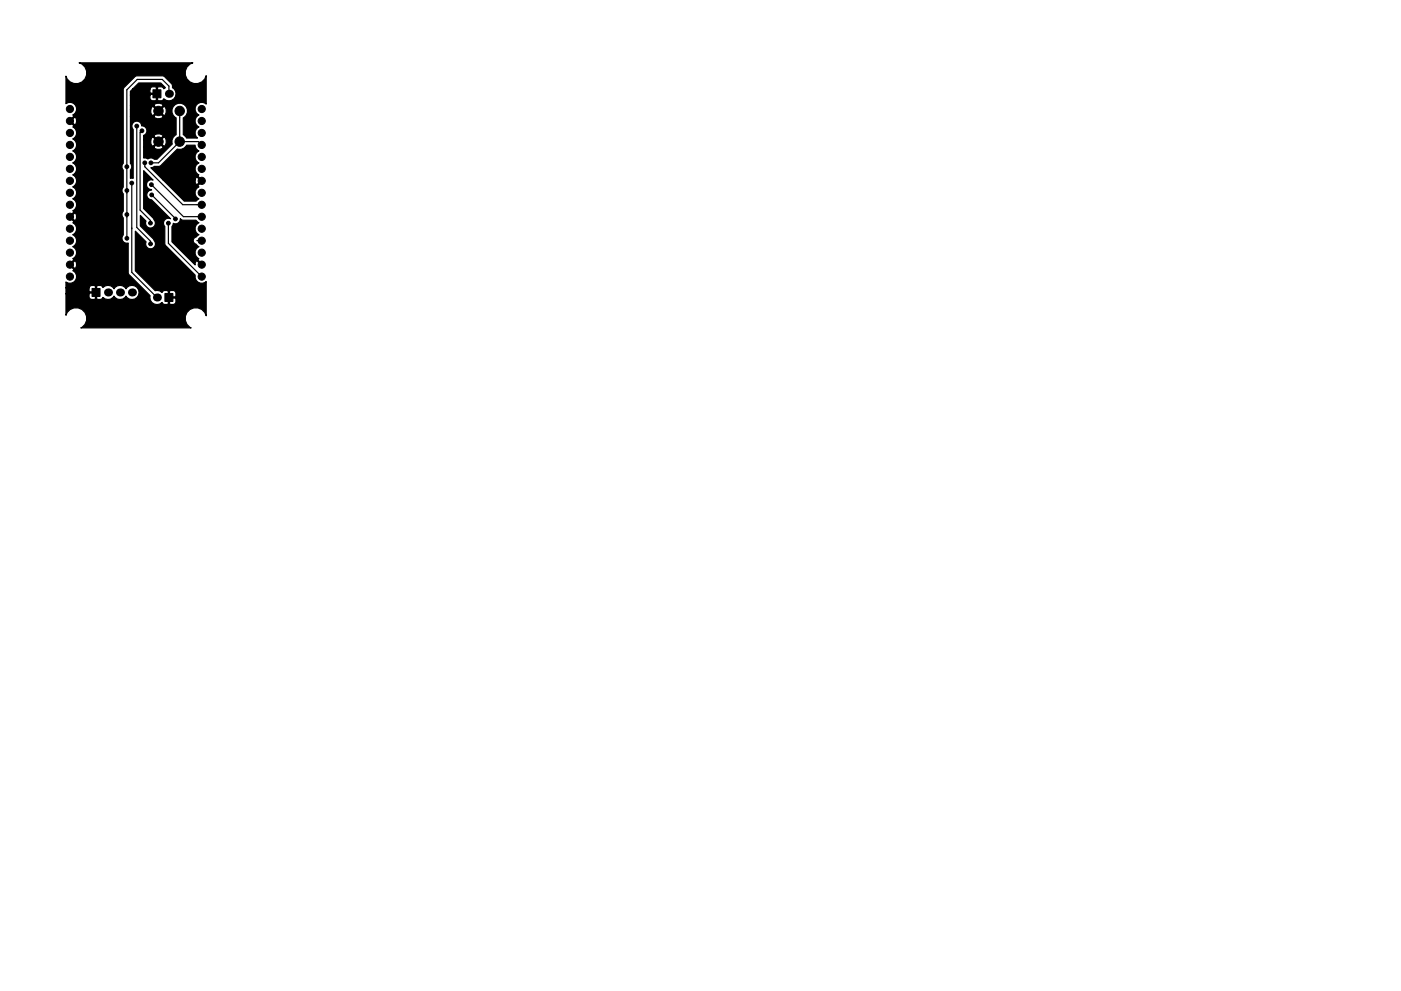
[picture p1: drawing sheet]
<svg xmlns="http://www.w3.org/2000/svg" width="297mm" height="210mm" viewBox="0 0 297 210" stroke-linecap="round" stroke-linejoin="round" font-family="sans-serif">
<g fill="#000">
<circle cx="35.8" cy="19.9" r=".85"/>
<circle cx="22.9" cy="62" r=".85"/>
<circle cx="25.4" cy="62" r=".85"/>
<circle cx="28" cy="62" r=".85"/>
<circle cx="33.3" cy="63.1" r=".85"/>
</g>
<g fill="#000" stroke="#000" stroke-width=".21">
<path d="M32.4 19h1.7v1.7h-1.7zM19.5 61.2h1.7v1.7h-1.7zM35 62.3h1.7v1.7h-1.7z"/>
<circle cx="14.8" cy="35.8" r=".76"/>
<circle cx="14.8" cy="38.4" r=".76"/>
<circle cx="14.8" cy="30.7" r=".76"/>
<circle cx="14.8" cy="25.7" r=".76"/>
<circle cx="14.8" cy="28.2" r=".76"/>
<circle cx="14.8" cy="33.3" r=".76"/>
<circle cx="14.8" cy="23.1" r=".76"/>
<circle cx="26.9" cy="35.4" r=".4"/>
<circle cx="27.9" cy="38.8" r=".4"/>
<circle cx="29" cy="26.7" r=".4"/>
<circle cx="30.1" cy="27.7" r=".4"/>
<circle cx="30.7" cy="34.5" r=".4"/>
<circle cx="32" cy="34.5" r=".4"/>
<circle cx="32.1" cy="39.2" r=".4"/>
<circle cx="33.6" cy="30" r="1"/>
<circle cx="33.6" cy="23.5" r="1"/>
<circle cx="38.1" cy="30" r="1"/>
<circle cx="38.1" cy="23.5" r="1"/>
<circle cx="42.8" cy="35.8" r=".76"/>
<circle cx="42.8" cy="30.7" r=".76"/>
<circle cx="42.8" cy="33.3" r=".76"/>
<circle cx="42.8" cy="38.4" r=".76"/>
<circle cx="42.8" cy="28.2" r=".76"/>
<circle cx="42.8" cy="23.1" r=".76"/>
<circle cx="42.8" cy="25.7" r=".76"/>
<circle cx="14.8" cy="51.1" r=".76"/>
<circle cx="14.8" cy="58.7" r=".76"/>
<circle cx="14.8" cy="56.1" r=".76"/>
<circle cx="14.8" cy="46" r=".76"/>
<circle cx="14.8" cy="53.6" r=".76"/>
<circle cx="14.8" cy="48.5" r=".76"/>
<circle cx="14.8" cy="40.9" r=".76"/>
<circle cx="14.8" cy="43.4" r=".76"/>
<circle cx="26.9" cy="40.4" r=".4"/>
<circle cx="26.9" cy="45.5" r=".4"/>
<circle cx="26.9" cy="50.6" r=".4"/>
<circle cx="31.9" cy="47.3" r=".4"/>
<circle cx="31.9" cy="51.7" r=".4"/>
<circle cx="32.2" cy="41.3" r=".4"/>
<circle cx="35.7" cy="47.3" r=".4"/>
<circle cx="37.2" cy="46.4" r=".4"/>
<circle cx="42.8" cy="51.1" r=".76"/>
<circle cx="42.8" cy="58.7" r=".76"/>
<circle cx="42.8" cy="48.5" r=".76"/>
<circle cx="42.8" cy="46" r=".76"/>
<circle cx="42.8" cy="56.1" r=".76"/>
<circle cx="42.8" cy="53.6" r=".76"/>
<circle cx="42.8" cy="40.9" r=".76"/>
<circle cx="42.8" cy="43.4" r=".76"/>
</g>
<path d="M35.8 19.9v-1.6l-1.4-1.5h-5.3l-2.2 2.3v31.5M27.9 38.8v19l5.4 5.3M29 26.7v21.6l2.9 2.9v.5M30.1 27.7l-.4 .4v16.5l2.2 2.2v.5M30.7 34.5v.9l8.1 8h4M32.1 39.2l6.8 6.8h3.9M38.1 23.5v6.5M38.1 30h4l.7 .7M38.1 30l-4.5 4.5h-1.6M32.2 41.3l5 5.1M35.7 47.3v4.3l7.1 7.1M41.7 51h1.1" fill="none" stroke="#000" stroke-width=".25"/>
<path d="M16.8 13.3h24.1l-.6 .3a2.27 2.27 0 0 0-.1 3.7 2.27 2.27 0 0 0 3.5-1.2v6l-.1-.2a1.41 1.41 0 0 0-2.1 .5 1.41 1.41 0 0 0 .7 2 1.38 1.38 0 0 0-.9 1.3 1.38 1.38 0 0 0 .9 1.2 1.37 1.37 0 0 0-.3 2.4h-2.3l-.7-.7v-3.6l.1-.1a1.66 1.66 0 0 0 .3-2.5 1.66 1.66 0 0 0-2.5 .1 1.66 1.66 0 0 0 .5 2.5v3.6l-.1 .1a1.59 1.59 0 0 0-.7 1.8l-3.2 3.3h-.6a1.27 1.27 0 0 0-1.4-.1l-.8-.2v-2.3h2.1l.1 .3a1.26 1.26 0 0 0 1.9-.3l-1-1-1 1h-2.1v-1.4h1.5v.6l.2 .5 .2 .1 1-1h.4l1 1 .2-.1a1.26 1.26 0 0 0-.2-1.8l-1 .9h-.4l-1-.9-.2 .1-.2 .6h-1.5v-.9h2.1l1 1 1-1a1.17 1.17 0 0 0-2 0h-2.1v-.2a1.03 1.03 0 0 0 .6-1.2 1.03 1.03 0 0 0-1.1-.8 1.04 1.04 0 0 0-1.4-.9 1.04 1.04 0 0 0-.4 1.7v10.3h-.6v-1.7l.2-.1a1 1 0 0 0-.2-1.3v-10h5a1.17 1.17 0 0 0 2 0l-1-1-1 1h-5v-1.4h4.4v.6l.2 .5 .2 .1 1-1h.4l1 1 .2-.1a1.26 1.26 0 0 0-.2-1.8l-1 .9h-.4l-1-.9-.2 .1-.2 .6h-4.4v-.9h5l1 1 1-1a1.17 1.17 0 0 0-2 0h-5v-2.2h4.2v.7l.3 .4 .9 .1 .1-.2v-1.2h-1.2l-.1 .2h-4.2v-.8l.5-.5h3.7v.7l.1 .2h1.2v-1.2l-.1-.2-.9 .1-.3 .4h-3.7l1.3-1.3h4.7l1 1-.4 .2-.4-.4h-.7l-.2 .2v2.6l.2 .2h.7l.4-.4a1.5 1.5 0 0 0 2.3-.2 1.5 1.5 0 0 0-.4-2.2l-.1-.6-.1-.3-1.7-1.6h-5.6l-.5 .2-2.4 2.5-.1 15.9-.1 .1a1 1 0 0 0 .1 1.3l-.1 3.7a1 1 0 0 0 .1 1.3v3.7l-.1 .1a1 1 0 0 0 .1 1.3v3.7l-.1 .1a1.05 1.05 0 0 0 0 1.2 1.05 1.05 0 0 0 1.2 .4v6.5l4.6 4.6v.4a1.52 1.52 0 0 0 .9 1.4 1.52 1.52 0 0 0 1.7-.3l.4 .4h.7l.2-.2v-1.2h.2v1.2l.2 .2 .9-.1 .3-.4v-.7l-.2-.2h-1.4v-1.4h.2v1.2h1.2l.2-.2v-.7l-.5-.5h-.7l-.2 .2-1.1-.2-.5 .4a1.53 1.53 0 0 0-1.4-.3l-4.2-4.2v-8.5l2.3 2.3-.1 .2a1.07 1.07 0 0 0 1.4 1.2 1.07 1.07 0 0 0 .3-1.8l-2.8-3v-2.2l1.2 1.2-.1 .2a1.07 1.07 0 0 0 1.4 1.2 1.07 1.07 0 0 0 .3-1.8l-2.1-2.2v-8.1l2 2-.2-.1a1.09 1.09 0 0 0-1.2 1 1.09 1.09 0 0 0 1.1 1.2 1.04 1.04 0 0 0-1.1 1 1.04 1.04 0 0 0 1 1.1l4.1 4-.3-.1a1.04 1.04 0 0 0-1.1 .5 1.04 1.04 0 0 0 .1 1.3l.1 3.8 6.4 6.5a1.41 1.41 0 0 0 .7 1.5 1.41 1.41 0 0 0 1.6-.2v7.3l-.3-.7a2.26 2.26 0 0 0-3.6-.3 2.26 2.26 0 0 0 .7 3.6h-23.4l.3-.1a2.27 2.27 0 0 0 .1-3.8 2.27 2.27 0 0 0-3.5 1.2v-4.6h4.9v.7l.3 .4 .9 .1 .1-.1v-1.2h-1.2l-.1 .1h-4.9v-1.2h4.9v.7l.1 .1h1.2v-1.2h.3v2.7l.1 .1h.7l.5-.4a1.51 1.51 0 0 0 2.4-.3 1.48 1.48 0 0 0 2.5 0 1.5 1.5 0 0 0 2.3 .4 1.5 1.5 0 0 0 0-2.3 1.5 1.5 0 0 0-2.3 .4 1.48 1.48 0 0 0-2.5 0 1.51 1.51 0 0 0-2.4-.3l-.5-.4h-.7l-.1 .1-1.1-.1-.5 .5h-4.9v-1.2a1.41 1.41 0 0 0 2.1-.5 1.41 1.41 0 0 0-.7-2l.2-.3-1-.9 .4-.1 .8 .8a.93 .93 0 0 0 0-1.6l-.8 .8h-.4l1-.9-.2-.3a1.38 1.38 0 0 0 .9-1.3 1.38 1.38 0 0 0-.9-1.3 1.38 1.38 0 0 0 .9-1.2 1.38 1.38 0 0 0-.9-1.3 1.38 1.38 0 0 0 .9-1.3 1.38 1.38 0 0 0-.9-1.2l.2-.3-1-1h.4l.8 .8a.93 .93 0 0 0 0-1.6l-.8 .8h-.4l1-1-.2-.3a1.38 1.38 0 0 0 .9-1.3 1.38 1.38 0 0 0-.9-1.2 1.38 1.38 0 0 0 .9-1.3 1.38 1.38 0 0 0-.9-1.3 1.38 1.38 0 0 0 .9-1.2 1.38 1.38 0 0 0-.9-1.3 1.38 1.38 0 0 0 .9-1.3 1.38 1.38 0 0 0-.9-1.2 1.38 1.38 0 0 0 .9-1.3 1.38 1.38 0 0 0-.9-1.3 1.38 1.38 0 0 0 .9-1.3 1.38 1.38 0 0 0-.9-1.2 1.38 1.38 0 0 0 .9-1.3 1.38 1.38 0 0 0-.9-1.3l.2-.3-1-.9h.4l.8 .8a.93 .93 0 0 0 0-1.6l-.8 .8h-.4l1-1-.2-.3a1.41 1.41 0 0 0 .6-2 1.41 1.41 0 0 0-2-.4v-5.8l.2 .6a2.27 2.27 0 0 0 3.8 .1 2.27 2.27 0 0 0-1.2-3.6zM32 35.6h.2a1.42 1.42 0 0 1 1.4-.3l.5-.2 3.5-3.5a1.56 1.56 0 0 0 2-.8h1.8a1.26 1.26 0 0 0 .8 1.2 1.38 1.38 0 0 0-.9 1.3 1.38 1.38 0 0 0 .9 1.3 1.38 1.38 0 0 0-.9 1.2 1.38 1.38 0 0 0 .9 1.3l-.2 .3 1 1-1 .9 .2 .3a1.38 1.38 0 0 0-.9 1.3 1.38 1.38 0 0 0 .9 1.3l-.6 .5h-2.5l-4.5-4.5h6.8l.1 .9 .3 .1 .8-.8-.8-.8h-.3l-.1 .6h-6.8zM36.7 47.4a1.02 1.02 0 0 0 1.5-1l.7 .3h2.7l.6 .6a1.38 1.38 0 0 0-.9 1.2 1.38 1.38 0 0 0 .9 1.3l-.6 .5a.81 .81 0 0 0-.6 .8 .81 .81 0 0 0 .6 .8l.6 .4a1.38 1.38 0 0 0-.9 1.3 1.38 1.38 0 0 0 .9 1.3l-.2 .3 1 .9-.2 .2-1-1-.3 .1-.1 .8-4.9-4.9v-3.2z" fill="#000" stroke="#000" stroke-width=".25"/>
</svg>
